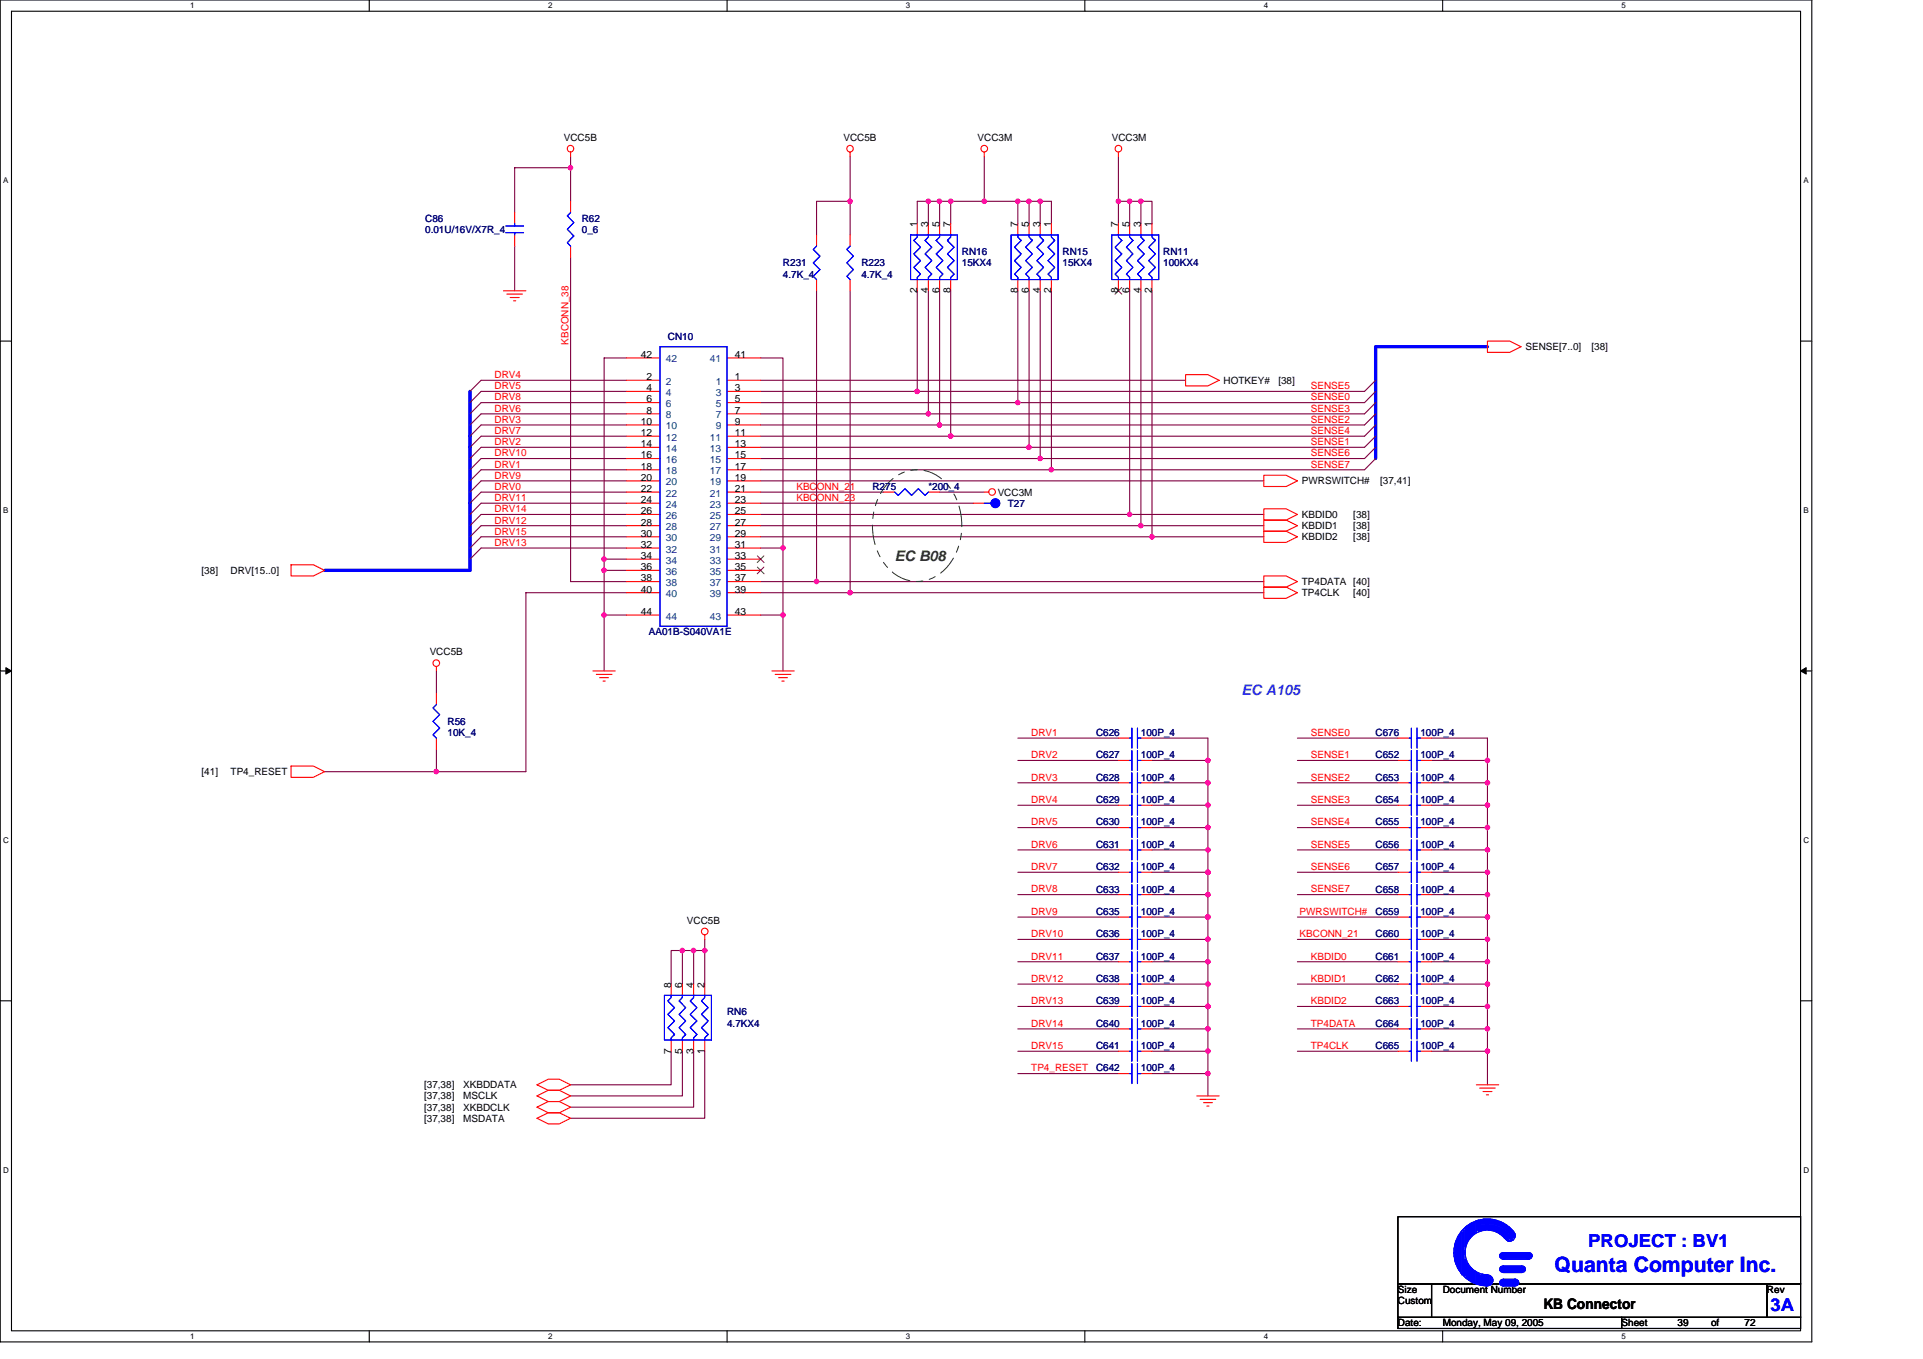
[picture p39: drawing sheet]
<svg xmlns="http://www.w3.org/2000/svg" width="297mm" height="210mm" viewBox="0 0 297 210" stroke-linecap="round" stroke-linejoin="round" font-family="sans-serif">
<defs><g id="words">
<text font-size="3.3" fill="#00f" x="240.1" y="196.5">Quanta Computer Inc.</text>
<g font-size="2.8" fill="#00f">
<text x="245.3" y="192.6">PROJECT : BV1</text>
<text x="273.5" y="202.4">3A</text>
</g>
<text font-size="2.2" fill="#008000" x="138.2" y="86.7">EC B08</text>
<text font-size="2.2" fill="#0080ff" x="191.8" y="107.4">EC A105</text>
<text font-size="2.2" x="238.4" y="202.1">KB Connector</text>
<g font-size="1.5">
<text x="87.1" y="21.8">VCC5B</text>
<text x="130.3" y="21.8">VCC5B</text>
<text x="151" y="21.8">VCC3M</text>
<text x="171.7" y="21.8">VCC3M</text>
<text x="141.7" y="35.1" transform="rotate(-90 141.7 35.1)">1</text>
<text x="143.4" y="35.1" transform="rotate(-90 143.4 35.1)">3</text>
<text x="145.1" y="35.1" transform="rotate(-90 145.1 35.1)">5</text>
<text x="146.8" y="35.1" transform="rotate(-90 146.8 35.1)">7</text>
<text x="157.2" y="35.1" transform="rotate(-90 157.2 35.1)">7</text>
<text x="158.9" y="35.1" transform="rotate(-90 158.9 35.1)">5</text>
<text x="160.7" y="35.1" transform="rotate(-90 160.7 35.1)">3</text>
<text x="162.4" y="35.1" transform="rotate(-90 162.4 35.1)">1</text>
<text x="172.7" y="35.1" transform="rotate(-90 172.7 35.1)">7</text>
<text x="174.5" y="35.1" transform="rotate(-90 174.5 35.1)">5</text>
<text x="176.2" y="35.1" transform="rotate(-90 176.2 35.1)">3</text>
<text x="177.9" y="35.1" transform="rotate(-90 177.9 35.1)">1</text>
<text x="141.7" y="45.3" transform="rotate(-90 141.7 45.3)">2</text>
<text x="143.4" y="45.3" transform="rotate(-90 143.4 45.3)">4</text>
<text x="145.1" y="45.3" transform="rotate(-90 145.1 45.3)">6</text>
<text x="146.8" y="45.3" transform="rotate(-90 146.8 45.3)">8</text>
<text x="157.2" y="45.3" transform="rotate(-90 157.2 45.3)">8</text>
<text x="158.9" y="45.3" transform="rotate(-90 158.9 45.3)">6</text>
<text x="160.7" y="45.3" transform="rotate(-90 160.7 45.3)">4</text>
<text x="162.4" y="45.3" transform="rotate(-90 162.4 45.3)">2</text>
<text x="172.7" y="45.3" transform="rotate(-90 172.7 45.3)">8</text>
<text x="174.5" y="45.3" transform="rotate(-90 174.5 45.3)">6</text>
<text x="176.2" y="45.3" transform="rotate(-90 176.2 45.3)">4</text>
<text x="177.9" y="45.3" transform="rotate(-90 177.9 45.3)">2</text>
<text x="99" y="55.3">42</text>
<text x="99.9" y="58.7">2</text>
<text x="113.5" y="55.3">41</text>
<text x="113.5" y="58.7">1</text>
<text x="189" y="59.3">HOTKEY#</text>
<text x="197.5" y="59.3">[38]</text>
<text x="235.6" y="54.1">SENSE[7..0]</text>
<text x="245.8" y="54.1">[38]</text>
<text x="99" y="65.6">10</text>
<text x="99.9" y="60.4">4</text>
<text x="99.9" y="62.2">6</text>
<text x="99.9" y="63.9">8</text>
<text x="113.5" y="60.4">3</text>
<text x="113.5" y="62.2">5</text>
<text x="113.5" y="63.9">7</text>
<text x="113.5" y="65.6">9</text>
<text x="99" y="67.4">12</text>
<text x="99" y="69.1">14</text>
<text x="99" y="70.8">16</text>
<text x="113.5" y="67.4">11</text>
<text x="113.5" y="69.1">13</text>
<text x="113.5" y="70.8">15</text>
<text x="99" y="72.5">18</text>
<text x="99" y="74.3">20</text>
<text x="99" y="76">22</text>
<text x="99" y="77.7">24</text>
<text x="113.5" y="72.5">17</text>
<text x="113.5" y="74.3">19</text>
<text x="113.5" y="76">21</text>
<text x="113.5" y="77.7">23</text>
<text x="154.1" y="76.5">VCC3M</text>
<text x="201.1" y="74.8">PWRSWITCH#</text>
<text x="213.2" y="74.8">[37,41]</text>
<text x="99" y="79.4">26</text>
<text x="99" y="81.2">28</text>
<text x="99" y="82.9">30</text>
<text x="113.5" y="79.4">25</text>
<text x="113.5" y="81.2">27</text>
<text x="113.5" y="82.9">29</text>
<text x="201.1" y="80">KBDID0</text>
<text x="201.1" y="81.7">KBDID1</text>
<text x="201.1" y="83.4">KBDID2</text>
<text x="209" y="80">[38]</text>
<text x="209" y="81.7">[38]</text>
<text x="209" y="83.4">[38]</text>
<text x="31.1" y="88.6">[38]</text>
<text x="35.6" y="88.6">DRV[15..0]</text>
<text x="99" y="84.6">32</text>
<text x="99" y="86.3">34</text>
<text x="99" y="88.1">36</text>
<text x="99" y="89.8">38</text>
<text x="113.5" y="84.6">31</text>
<text x="113.5" y="86.3">33</text>
<text x="113.5" y="88.1">35</text>
<text x="113.5" y="89.8">37</text>
<text x="99" y="91.5">40</text>
<text x="99" y="95">44</text>
<text x="113.5" y="91.5">39</text>
<text x="113.5" y="95">43</text>
<text x="201.1" y="90.4">TP4DATA [40]</text>
<text x="201.1" y="92.1">TP4CLK</text>
<text x="209" y="92.1">[40]</text>
<text x="66.4" y="101.2">VCC5B</text>
<text x="31.1" y="119.7">[41]</text>
<text x="35.6" y="119.7">TP4_RESET</text>
<text x="106.1" y="142.7">VCC5B</text>
<text x="103.6" y="152.5" transform="rotate(-90 103.6 152.5)">8</text>
<text x="105.4" y="152.5" transform="rotate(-90 105.4 152.5)">6</text>
<text x="107.1" y="152.5" transform="rotate(-90 107.1 152.5)">4</text>
<text x="108.8" y="152.5" transform="rotate(-90 108.8 152.5)">2</text>
<text x="103.6" y="162.7" transform="rotate(-90 103.6 162.7)">7</text>
<text x="105.4" y="162.7" transform="rotate(-90 105.4 162.7)">5</text>
<text x="107.1" y="162.7" transform="rotate(-90 107.1 162.7)">3</text>
<text x="108.8" y="162.7" transform="rotate(-90 108.8 162.7)">1</text>
<text x="65.5" y="169.8">[37,38]</text>
<text x="65.5" y="171.5">[37,38]</text>
<text x="65.5" y="168.1">[37,38]</text>
<text x="65.5" y="173.3">[37,38]</text>
<text x="71.6" y="169.8">MSCLK</text>
<text x="71.6" y="171.5">XKBDCLK</text>
<text x="71.6" y="168.1">XKBDDATA</text>
<text x="71.6" y="173.3">MSDATA</text>
<text x="215.9" y="199.7">Size</text>
<text x="215.9" y="201.4">Custom</text>
<text x="222.9" y="199.7">Document Number</text>
<text x="272.9" y="199.7">Rev</text>
<text x="215.9" y="204.9">Date:</text>
<text x="222.9" y="204.9">Monday, May 09, 2005</text>
<text x="250.5" y="204.9">Sheet</text>
<text x="259.1" y="204.9">39</text>
<text x="264.3" y="204.9">of</text>
<text x="269.5" y="204.9">72</text>
</g>
<g font-size="1.5" fill="#000080">
<text x="65.7" y="34.2">C86</text>
<text x="65.7" y="35.9">0.01U/16V/X7R_4</text>
<text x="89.9" y="34.2">R62</text>
<text x="89.9" y="35.9">0_6</text>
<text x="120.9" y="41.1">R231</text>
<text x="133.1" y="41.1">R223</text>
<text x="148.6" y="39.4">RN16</text>
<text x="148.6" y="41.1">15KX4</text>
<text x="164.1" y="39.4">RN15</text>
<text x="164.1" y="41.1">15KX4</text>
<text x="179.7" y="39.4">RN11</text>
<text x="179.7" y="41.1">100KX4</text>
<text x="120.9" y="42.9">4.7K_4</text>
<text x="133.1" y="42.9">4.7K_4</text>
<text x="103.2" y="52.5">CN10</text>
<text x="134.8" y="75.7">R275</text>
<text x="143.4" y="75.7">*200_4</text>
<text x="155.7" y="78.3">T27</text>
<text x="100.2" y="98.1">AA01B-S040VA1E</text>
<text x="69.1" y="112">R56</text>
<text x="69.1" y="113.7">10K_4</text>
<text x="169.3" y="113.7">C626</text>
<text x="176.2" y="113.7">100P_4</text>
<text x="212.5" y="113.7">C676</text>
<text x="219.4" y="113.7">100P_4</text>
<text x="169.3" y="117.1">C627</text>
<text x="176.2" y="117.1">100P_4</text>
<text x="212.5" y="117.1">C652</text>
<text x="219.4" y="117.1">100P_4</text>
<text x="169.3" y="120.6">C628</text>
<text x="169.3" y="124">C629</text>
<text x="176.2" y="120.6">100P_4</text>
<text x="176.2" y="124">100P_4</text>
<text x="212.5" y="120.6">C653</text>
<text x="212.5" y="124">C654</text>
<text x="219.4" y="120.6">100P_4</text>
<text x="219.4" y="124">100P_4</text>
<text x="169.3" y="127.5">C630</text>
<text x="169.3" y="130.9">C631</text>
<text x="176.2" y="127.5">100P_4</text>
<text x="176.2" y="130.9">100P_4</text>
<text x="212.5" y="127.5">C655</text>
<text x="212.5" y="130.9">C656</text>
<text x="219.4" y="127.5">100P_4</text>
<text x="219.4" y="130.9">100P_4</text>
<text x="169.3" y="137.9">C633</text>
<text x="169.3" y="134.4">C632</text>
<text x="176.2" y="137.9">100P_4</text>
<text x="176.2" y="134.4">100P_4</text>
<text x="212.5" y="137.9">C658</text>
<text x="212.5" y="134.4">C657</text>
<text x="219.4" y="137.9">100P_4</text>
<text x="219.4" y="134.4">100P_4</text>
<text x="169.3" y="141.3">C635</text>
<text x="176.2" y="141.3">100P_4</text>
<text x="212.5" y="141.3">C659</text>
<text x="219.4" y="141.3">100P_4</text>
<text x="169.3" y="144.8">C636</text>
<text x="169.3" y="148.2">C637</text>
<text x="176.2" y="144.8">100P_4</text>
<text x="176.2" y="148.2">100P_4</text>
<text x="212.5" y="144.8">C660</text>
<text x="212.5" y="148.2">C661</text>
<text x="219.4" y="144.8">100P_4</text>
<text x="219.4" y="148.2">100P_4</text>
<text x="169.3" y="151.7">C638</text>
<text x="169.3" y="155.1">C639</text>
<text x="176.2" y="151.7">100P_4</text>
<text x="176.2" y="155.1">100P_4</text>
<text x="212.5" y="155.1">C663</text>
<text x="212.5" y="151.7">C662</text>
<text x="219.4" y="155.1">100P_4</text>
<text x="219.4" y="151.7">100P_4</text>
<text x="112.3" y="156.8">RN6</text>
<text x="112.3" y="158.6">4.7KX4</text>
<text x="169.3" y="158.6">C640</text>
<text x="176.2" y="158.6">100P_4</text>
<text x="212.5" y="158.6">C664</text>
<text x="219.4" y="158.6">100P_4</text>
<text x="169.3" y="162">C641</text>
<text x="169.3" y="165.5">C642</text>
<text x="176.2" y="162">100P_4</text>
<text x="176.2" y="165.5">100P_4</text>
<text x="212.5" y="162">C665</text>
<text x="219.4" y="162">100P_4</text>
</g>
<g font-size="1.5" fill="#f00">
<text x="87.8" y="53.2" transform="rotate(-90 87.8 53.2)">KBCONN_38</text>
<text x="76.4" y="58.4">DRV4</text>
<text x="76.4" y="60.1">DRV5</text>
<text x="76.4" y="61.8">DRV8</text>
<text x="76.4" y="63.6">DRV6</text>
<text x="76.4" y="65.3">DRV3</text>
<text x="202.5" y="63.6">SENSE3</text>
<text x="202.5" y="65.3">SENSE2</text>
<text x="202.5" y="61.8">SENSE0</text>
<text x="202.5" y="60.1">SENSE5</text>
<text x="76.4" y="68.7">DRV2</text>
<text x="76.4" y="70.5">DRV10</text>
<text x="76.4" y="67">DRV7</text>
<text x="202.5" y="68.7">SENSE1</text>
<text x="202.5" y="70.5">SENSE6</text>
<text x="202.5" y="67">SENSE4</text>
<text x="76.4" y="75.7">DRV0</text>
<text x="76.4" y="77.4">DRV11</text>
<text x="76.4" y="72.2">DRV1</text>
<text x="76.4" y="73.9">DRV9</text>
<text x="123" y="75.7">KBCONN_21</text>
<text x="123" y="77.4">KBCONN_23</text>
<text x="202.5" y="72.2">SENSE7</text>
<text x="76.4" y="80.9">DRV12</text>
<text x="76.4" y="79.1">DRV14</text>
<text x="76.4" y="82.6">DRV15</text>
<text x="76.4" y="84.3">DRV13</text>
<text x="159.3" y="113.7">DRV1</text>
<text x="202.5" y="113.7">SENSE0</text>
<text x="159.3" y="117.1">DRV2</text>
<text x="202.5" y="117.1">SENSE1</text>
<text x="159.3" y="120.6">DRV3</text>
<text x="159.3" y="124">DRV4</text>
<text x="202.5" y="120.6">SENSE2</text>
<text x="202.5" y="124">SENSE3</text>
<text x="159.3" y="127.5">DRV5</text>
<text x="159.3" y="130.9">DRV6</text>
<text x="202.5" y="127.5">SENSE4</text>
<text x="202.5" y="130.9">SENSE5</text>
<text x="159.3" y="134.4">DRV7</text>
<text x="159.3" y="137.8">DRV8</text>
<text x="202.5" y="134.4">SENSE6</text>
<text x="202.5" y="137.8">SENSE7</text>
<text x="159.3" y="141.3">DRV9</text>
<text x="200.7" y="141.3">PWRSWITCH#</text>
<text x="159.3" y="144.8">DRV10</text>
<text x="159.3" y="148.2">DRV11</text>
<text x="200.7" y="144.8">KBCONN_21</text>
<text x="202.5" y="148.2">KBDID0</text>
<text x="159.3" y="151.7">DRV12</text>
<text x="159.3" y="155.1">DRV13</text>
<text x="202.5" y="151.7">KBDID1</text>
<text x="202.5" y="155.1">KBDID2</text>
<text x="159.3" y="158.6">DRV14</text>
<text x="202.5" y="158.6">TP4DATA</text>
<text x="159.3" y="162">DRV15</text>
<text x="159.3" y="165.5">TP4_RESET</text>
<text x="202.5" y="162">TP4CLK</text>
</g>
<g font-size="1.5" fill="#004080">
<text x="102.8" y="59.4">2</text>
<text x="102.8" y="56">42</text>
<text x="109.7" y="56">41</text>
<text x="110.6" y="59.4">1</text>
<text x="102.8" y="61.2">4</text>
<text x="102.8" y="62.9">6</text>
<text x="102.8" y="64.6">8</text>
<text x="110.6" y="61.2">3</text>
<text x="110.6" y="62.9">5</text>
<text x="110.6" y="64.6">7</text>
<text x="102.8" y="66.3">10</text>
<text x="102.8" y="68.1">12</text>
<text x="102.8" y="69.8">14</text>
<text x="102.8" y="71.5">16</text>
<text x="109.7" y="68.1">11</text>
<text x="109.7" y="69.8">13</text>
<text x="109.7" y="71.5">15</text>
<text x="110.6" y="66.3">9</text>
<text x="102.8" y="73.3">18</text>
<text x="102.8" y="75">20</text>
<text x="102.8" y="76.7">22</text>
<text x="109.7" y="73.3">17</text>
<text x="109.7" y="75">19</text>
<text x="109.7" y="76.7">21</text>
<text x="102.8" y="78.4">24</text>
<text x="102.8" y="80.2">26</text>
<text x="102.8" y="81.9">28</text>
<text x="102.8" y="83.6">30</text>
<text x="109.7" y="78.4">23</text>
<text x="109.7" y="80.2">25</text>
<text x="109.7" y="81.9">27</text>
<text x="109.7" y="83.6">29</text>
<text x="102.8" y="85.3">32</text>
<text x="102.8" y="87.1">34</text>
<text x="102.8" y="88.8">36</text>
<text x="109.7" y="85.3">31</text>
<text x="109.7" y="87.1">33</text>
<text x="109.7" y="88.8">35</text>
<text x="102.8" y="90.5">38</text>
<text x="102.8" y="92.2">40</text>
<text x="102.8" y="95.7">44</text>
<text x="109.7" y="90.5">37</text>
<text x="109.7" y="92.2">39</text>
<text x="109.7" y="95.7">43</text>
</g>
<g font-size="1.2">
<text x="29.4" y="1.3">1</text>
<text x="84.7" y="1.3">2</text>
<text x="139.9" y="1.3">3</text>
<text x="195.2" y="1.3">4</text>
<text x="250.5" y="1.3">5</text>
<text x=".5" y="28.3">A</text>
<text x="278.6" y="28.3">A</text>
<text x=".5" y="79.2">B</text>
<text x="278.6" y="79.2">B</text>
<text x=".5" y="130.2">C</text>
<text x="278.6" y="130.2">C</text>
<text x=".5" y="181.1">D</text>
<text x="278.6" y="181.1">D</text>
<text x="29.4" y="206.8">1</text>
<text x="84.7" y="206.8">2</text>
<text x="139.9" y="206.8">3</text>
<text x="195.2" y="206.8">4</text>
<text x="250.5" y="206.8">5</text>
</g>
</g></defs>
<path d="M0 0h279.9v207.3h-279.9zM1.8 1.7h276.3v203.8h-276.3z" fill="none" stroke="#000" stroke-width=".17"/>
<g fill="#fff">
<path d="M29.4 .2h.7v1.4h-.7z"/>
<path d="M29.4 205.7h.7v1.4h-.7z"/>
</g>
<path d="M57 0v1.7M57 205.5v1.8" fill="none" stroke="#000" stroke-width=".17"/>
<g fill="#fff">
<path d="M84.7 .2h.6v1.4h-.6z"/>
<path d="M84.7 205.7h.6v1.4h-.6z"/>
</g>
<path d="M112.3 0v1.7M112.3 205.5v1.8" fill="none" stroke="#000" stroke-width=".17"/>
<g fill="#fff">
<path d="M139.9 .2h.7v1.4h-.7z"/>
<path d="M139.9 205.7h.7v1.4h-.7z"/>
</g>
<path d="M167.6 0v1.7M167.6 205.5v1.8" fill="none" stroke="#000" stroke-width=".17"/>
<g fill="#fff">
<path d="M195.2 .2h.7v1.4h-.7z"/>
<path d="M195.2 205.7h.7v1.4h-.7z"/>
</g>
<path d="M222.8 0v1.7M222.8 205.5v1.8" fill="none" stroke="#000" stroke-width=".17"/>
<g fill="#fff">
<path d="M250.5 .2h.6v1.4h-.6z"/>
<path d="M250.5 205.7h.6v1.4h-.6z"/>
<path d="M.5 27.2h.8v1.4h-.8z"/>
<path d="M278.6 27.2h.8v1.4h-.8z"/>
<path d="M.5 78.1h.8v1.4h-.8z"/>
<path d="M278.6 78.1h.8v1.4h-.8z"/>
</g>
<path d="M0 52.7h1.8M278.1 52.7h1.8" fill="none" stroke="#000" stroke-width=".17"/>
<g fill="#fff">
<path d="M.5 129.1h.8v1.4h-.8z"/>
<path d="M278.6 129.1h.8v1.4h-.8z"/>
</g>
<path d="M0 103.6h1.8M278.1 103.6h1.8" fill="none" stroke="#000" stroke-width=".17"/>
<path d="M.9 103.1l.9 .5-.9 .5zM278.1 103.6l.9-.5v1z" fill="#000" stroke="#000" stroke-width=".15"/>
<g fill="#fff">
<path d="M.5 180h.8v1.4h-.8z"/>
<path d="M278.6 180h.8v1.4h-.8z"/>
</g>
<path d="M0 154.6h1.8M278.1 154.6h1.8M215.9 198.3h5.2v5.2h-5.2zM215.9 187.9h62.2v10.4h-62.2zM221.1 198.3h51.8v5.2h-51.8zM272.9 198.3h5.2v5.2h-5.2zM215.9 203.5h34.6v1.7h-34.6zM250.5 203.5h27.6v1.7h-27.6z" fill="none" stroke="#000" stroke-width=".17"/>
<g fill="none" stroke="#800040" stroke-width=".17">
<path d="M79.5 38v6.9M88.1 24.2v6.9M88.1 39.7v50.1h8.7M88.1 25.9h-8.6v6.9M131.3 31.1h-5.2v5.2M131.3 24.2v12.1M141.7 34.5v-3.4h20.7v3.4M143.4 31.1v3.4M145.1 31.1v3.4M146.9 31.1v3.4M152 24.2v6.9M157.2 31.1v3.4"/>
<path d="M159 31.1v3.4M160.7 31.1v3.4M172.8 31.1h3.4M172.8 24.2v10.3M174.5 31.1v3.4M176.2 31.1h1.7v3.4M176.2 31.1v3.4M96.8 55.3h-3.5v48.3M96.8 58.7h-22.5l-1.7 1.8M117.5 55.3h3.4v29.3M117.5 58.7h65.6M126.1 44.9v44.9"/>
<path d="M131.3 44.9v46.6M141.7 44.9v15.6h-24.2M143.4 44.9v19h-25.9M145.1 44.9v20.7h-27.6M146.9 44.9v22.5h-29.4M157.2 44.9v17.3M159 44.9v24.2M160.7 44.9v25.9h-43.2M162.4 44.9v27.7h-44.9M174.5 44.9v34.6h-57M176.2 44.9v36.3h-58.7M177.9 44.9v38h-60.4"/>
<path d="M212.5 58.7l-1.7 1.8h-69.1M96.8 60.5h-22.5l-1.7 1.7M96.8 62.2h-22.5l-1.7 1.7M96.8 63.9h-22.5l-1.7 1.7M96.8 69.1h-22.5l-1.7 1.7M96.8 70.8h-22.5l-1.7 1.8M96.8 65.6h-22.5l-1.7 1.8M96.8 67.4h-22.5l-1.7 1.7M96.8 76h-22.5l-1.7 1.7M96.8 79.5h-22.5l-1.7 1.7M96.8 77.7h-22.5l-1.7 1.8M96.8 72.6h-22.5l-1.7 1.7"/>
<path d="M96.8 74.3h-22.5l-1.7 1.7M117.5 76h19M117.5 77.7h32.8M117.5 74.3h77.7M145.1 76h6.9M174.5 79.5h20.7M212.5 60.5l-1.7 1.7h-93.3M212.5 62.2l-1.7 1.7h-67.4M212.5 67.4l-1.7 1.7h-93.3M212.5 69.1l-1.7 1.7h-50.1M212.5 63.9l-1.7 1.7h-65.7M212.5 65.6l-1.7 1.8h-63.9"/>
<path d="M212.5 70.8l-1.7 1.8h-48.4M93.3 86.4h3.5M93.3 88.1h3.5M93.3 95h3.5M96.8 91.5h-15.6v27.7h-13.8v-3.5M96.8 81.2h-22.5l-1.7 1.7M96.8 82.9h-22.5l-1.7 1.7M96.8 84.6h-22.5l-1.7 1.8M117.5 95h3.4v8.6M117.5 84.6h3.4v10.4M117.5 89.8h77.7M117.5 91.5h77.7"/>
<path d="M176.2 81.2h19M177.9 82.9h17.3M50.1 119.2h17.3M67.4 103.6v3.5M157.2 114h15.6M157.2 117.5h15.6M177.9 114h8.7v55.3M177.9 117.5h8.7M200.4 114h15.5M200.4 117.5h15.5M221.1 114h8.7v53.6M221.1 117.5h8.7"/>
<path d="M157.2 120.9h15.6M157.2 124.4h15.6M157.2 127.8h15.6M157.2 131.3h15.6M157.2 134.7h15.6M157.2 138.2h15.6M177.9 120.9h8.7M177.9 124.4h8.7M177.9 127.8h8.7M177.9 131.3h8.7M177.9 134.7h8.7M177.9 138.2h8.7"/>
<path d="M200.4 120.9h15.5M200.4 124.4h15.5M200.4 127.8h15.5M200.4 131.3h15.5M200.4 134.7h15.5M200.4 138.2h15.5M221.1 120.9h8.7M221.1 124.4h8.7M221.1 127.8h8.7M221.1 131.3h8.7M221.1 134.7h8.7M221.1 138.2h8.7"/>
<path d="M105.4 146.8h-1.7v5.2M105.4 146.8v5.2M105.4 146.8h3.5M107.1 146.8v5.2M108.9 145.1v6.9M157.2 141.6h15.6M157.2 145.1h15.6M157.2 148.5h15.6M157.2 152h15.6M157.2 155.4h15.6M157.2 158.9h15.6M177.9 141.6h8.7"/>
<path d="M177.9 145.1h8.7M177.9 148.5h8.7M177.9 152h8.7M177.9 155.4h8.7M177.9 158.9h8.7M200.4 141.6h15.5M200.4 145.1h15.5M200.4 148.5h15.5M200.4 152h15.5M200.4 155.4h15.5M200.4 158.9h15.5M221.1 141.6h8.7"/>
<path d="M221.1 145.1h8.7M221.1 148.5h8.7M221.1 152h8.7M221.1 155.4h8.7M221.1 158.9h8.7M103.7 162.4v5.2h-15.6M105.4 162.4v6.9h-17.3M107.1 162.4v8.6h-19M108.9 162.4v10.3h-20.8M157.2 162.4h15.6M157.2 165.8h15.6M177.9 162.4h8.7"/>
<path d="M177.9 165.8h8.7M200.4 162.4h15.5M221.1 162.4h8.7"/>
</g>
<g fill="#f0f" stroke="#f0f" stroke-width=".17">
<circle cx="93.3" cy="86.4" r=".34"/>
<circle cx="120.9" cy="84.6" r=".34"/>
<circle cx="93.3" cy="88.1" r=".33"/>
<circle cx="93.3" cy="95" r=".34"/>
<circle cx="120.9" cy="95" r=".34"/>
<circle cx="131.3" cy="31.1" r=".34"/>
<circle cx="88.1" cy="25.9" r=".34"/>
<circle cx="67.4" cy="119.2" r=".34"/>
<circle cx="126.1" cy="89.8" r=".34"/>
<circle cx="131.3" cy="91.5" r=".34"/>
<circle cx="145.1" cy="31.1" r=".34"/>
<circle cx="143.4" cy="31.1" r=".34"/>
<circle cx="152" cy="31.1" r=".34"/>
<circle cx="143.4" cy="63.9" r=".34"/>
<circle cx="145.1" cy="65.6" r=".34"/>
<circle cx="160.7" cy="70.8" r=".33"/>
<circle cx="146.9" cy="67.3" r=".34"/>
<circle cx="162.4" cy="72.5" r=".34"/>
<circle cx="141.7" cy="60.4" r=".34"/>
<circle cx="160.7" cy="31.1" r=".34"/>
<circle cx="172.8" cy="31.1" r=".34"/>
<circle cx="174.5" cy="31.1" r=".34"/>
<circle cx="176.2" cy="31.1" r=".34"/>
<circle cx="177.9" cy="82.9" r=".34"/>
<circle cx="176.2" cy="81.2" r=".34"/>
<circle cx="174.5" cy="79.4" r=".33"/>
<circle cx="105.4" cy="146.8" r=".34"/>
<circle cx="107.1" cy="146.8" r=".34"/>
<circle cx="108.9" cy="146.8" r=".34"/>
<circle cx="146.9" cy="31.1" r=".34"/>
<circle cx="158.9" cy="31.1" r=".34"/>
<circle cx="157.2" cy="31.1" r=".34"/>
<circle cx="157.2" cy="62.2" r=".33"/>
<circle cx="158.9" cy="69.1" r=".34"/>
<circle cx="186.6" cy="127.8" r=".34"/>
<circle cx="186.6" cy="131.3" r=".33"/>
<circle cx="186.6" cy="134.7" r=".34"/>
<circle cx="186.6" cy="138.2" r=".34"/>
<circle cx="186.6" cy="141.6" r=".34"/>
<circle cx="186.6" cy="148.5" r=".33"/>
<circle cx="186.6" cy="152" r=".34"/>
<circle cx="186.6" cy="155.4" r=".34"/>
<circle cx="186.6" cy="162.3" r=".34"/>
<circle cx="186.6" cy="165.8" r=".33"/>
<circle cx="186.6" cy="124.4" r=".34"/>
<circle cx="186.6" cy="145.1" r=".34"/>
<circle cx="186.6" cy="117.5" r=".34"/>
<circle cx="229.8" cy="141.6" r=".34"/>
<circle cx="229.8" cy="120.9" r=".34"/>
<circle cx="229.8" cy="155.4" r=".34"/>
<circle cx="229.8" cy="124.4" r=".34"/>
<circle cx="229.8" cy="134.7" r=".34"/>
<circle cx="229.8" cy="138.2" r=".34"/>
<circle cx="229.8" cy="152" r=".34"/>
<circle cx="229.8" cy="148.5" r=".33"/>
<circle cx="229.8" cy="117.5" r=".34"/>
<circle cx="229.8" cy="131.3" r=".33"/>
<circle cx="229.8" cy="145.1" r=".34"/>
<circle cx="229.8" cy="127.8" r=".34"/>
<circle cx="229.8" cy="162.3" r=".34"/>
<circle cx="186.6" cy="158.9" r=".34"/>
<circle cx="186.6" cy="120.9" r=".34"/>
<circle cx="229.8" cy="158.9" r=".34"/>
</g>
<path d="M229.8 53.6h-17.3v17.2M72.6 60.5v27.6h-22.5" fill="none" stroke="#00f" stroke-width=".51"/>
<g fill="none" stroke="#f00" stroke-width=".17">
<path d="M79.5 32.8v1.7M79.5 36.3v1.7M88.1 23.5v.7M88.1 31.1v1.7M88.1 38v1.7M126.1 36.3v1.7M131.3 23.5v.7M131.3 36.3v1.7M141.7 34.5v1.8M143.4 34.5v1.8M145.1 34.5v1.8M146.9 34.5v1.8"/>
<path d="M152 23.5v.7M157.2 34.5v1.8M159 34.5v1.8M160.7 34.5v1.8M162.4 34.5v1.8M172.8 23.5v.7M172.8 34.5v1.8M174.5 34.5v1.8M176.2 34.5v1.8M177.9 34.5v1.8M77.8 44.9h3.4M78.3 45.4h2.4"/>
<path d="M78.8 46h1.4M79.3 46.5h.4M96.8 58.7h5.2M96.8 55.3h5.2M112.3 58.7h5.2M112.3 55.3h5.2M126.1 43.2v1.7M131.3 43.2v1.7M141.7 43.2v1.7M143.4 43.2v1.7M145.1 43.2v1.7M146.9 43.2v1.7"/>
<path d="M157.2 43.2v1.7M159 43.2v1.7M160.7 43.2v1.7M162.4 43.2v1.7M172.8 43.2v1.7M174.5 43.2v1.7M176.2 43.2v1.7M177.9 43.2v1.7M183.1 57.9h3.5l1.7 .8-1.7 .9h-3.5zM229.8 52.7h3.4l1.7 .9-1.7 .8h-3.4zM96.8 76h5.2M96.8 77.7h5.2"/>
<path d="M96.8 60.5h5.2M96.8 62.2h5.2M96.8 63.9h5.2M96.8 65.6h5.2M96.8 67.4h5.2M96.8 69.1h5.2M96.8 70.8h5.2M96.8 72.6h5.2M96.8 74.3h5.2M96.8 79.5h5.2M112.3 76h5.2M112.3 77.7h5.2"/>
<path d="M112.3 60.5h5.2M112.3 62.2h5.2M112.3 63.9h5.2M112.3 65.6h5.2M112.3 67.4h5.2M112.3 69.1h5.2M112.3 70.8h5.2M112.3 72.6h5.2M112.3 74.3h5.2M112.3 79.5h5.2M136.5 76h1.7M143.4 76h1.7"/>
<path d="M150.3 77.7h1.7M152 76h.7M195.2 73.4h3.5l1.7 .9-1.7 .8h-3.5zM195.2 78.6h3.5l1.7 .9-1.7 .8h-3.5zM45 87.2h3.4l1.7 .9-1.7 .9h-3.4zM96.8 81.2h5.2M96.8 82.9h5.2M96.8 84.6h5.2M96.8 86.4h5.2M96.8 88.1h5.2M96.8 89.8h5.2M96.8 91.5h5.2"/>
<path d="M96.8 95h5.2M112.3 81.2h5.2M112.3 82.9h5.2M112.3 84.6h5.2M112.3 86.4h5.2M112.3 88.1h5.2M112.3 89.8h5.2M112.3 91.5h5.2M112.3 95h5.2M195.2 80.3h3.5l1.7 .9-1.7 .8h-3.5zM195.2 82h3.5l1.7 .9-1.7 .9h-3.5zM195.2 89h3.5l1.7 .8-1.7 .9h-3.5z"/>
<path d="M195.2 90.7h3.5l1.7 .8-1.7 .9h-3.5zM45 118.3h3.4l1.7 .9-1.7 .9h-3.4zM67.4 103v.6M67.4 107.1v1.7M67.4 114v1.7M91.6 103.6h3.4M92.1 104.2h2.4M92.6 104.7h1.4M93.2 105.2h.3M119.2 103.6h3.5M119.7 104.2h2.5M120.3 104.7h1.3"/>
<path d="M120.8 105.2h.3M172.8 117.5h1.7M172.8 114h1.7M176.2 117.5h1.7M176.2 114h1.7M215.9 117.5h1.8M215.9 114h1.8M219.4 117.5h1.7M219.4 114h1.7M172.8 138.2h1.7M172.8 120.9h1.7M172.8 134.7h1.7"/>
<path d="M172.8 127.8h1.7M172.8 131.3h1.7M172.8 124.4h1.7M176.2 138.2h1.7M176.2 120.9h1.7M176.2 134.7h1.7M176.2 127.8h1.7M176.2 131.3h1.7M176.2 124.4h1.7M215.9 138.2h1.8M215.9 120.9h1.8M215.9 134.7h1.8"/>
<path d="M215.9 127.8h1.8M215.9 131.3h1.8M215.9 124.4h1.8M219.4 138.2h1.7M219.4 120.9h1.7M219.4 134.7h1.7M219.4 127.8h1.7M219.4 131.3h1.7M219.4 124.4h1.7M103.7 152v1.7M105.4 152v1.7M107.1 152v1.7"/>
<path d="M108.9 144.4v.7M108.9 152v1.7M172.8 145.1h1.7M172.8 158.9h1.7M172.8 141.6h1.7M172.8 155.4h1.7M172.8 148.5h1.7M172.8 152h1.7M176.2 145.1h1.7M176.2 158.9h1.7M176.2 141.6h1.7M176.2 155.4h1.7"/>
<path d="M176.2 148.5h1.7M176.2 152h1.7M215.9 145.1h1.8M215.9 158.9h1.8M215.9 141.6h1.8M215.9 155.4h1.8M215.9 148.5h1.8M215.9 152h1.8M219.4 145.1h1.7M219.4 158.9h1.7M219.4 141.6h1.7M219.4 155.4h1.7"/>
<path d="M219.4 148.5h1.7M219.4 152h1.7M82.9 169.3l1.8-.9h1.7l1.7 .9-1.7 .8h-1.7zM82.9 171l1.8-.9h1.7l1.7 .9-1.7 .9h-1.7zM82.9 167.6l1.8-.9h1.7l1.7 .9-1.7 .8h-1.7zM82.9 172.7l1.8-.8h1.7l1.7 .8-1.7 .9h-1.7zM103.7 160.6v1.8M105.4 160.6v1.8M107.1 160.6v1.8M108.9 160.6v1.8M172.8 162.4h1.7M172.8 165.8h1.7"/>
<path d="M176.2 162.4h1.7M176.2 165.8h1.7M184.9 169.3h3.4M185.4 169.8h2.4M185.9 170.3h1.4M186.4 170.8h.3M215.9 162.4h1.8M219.4 162.4h1.7M228 167.6h3.5M228.6 168.1h2.4M229.1 168.6h1.4M229.6 169.1h.3"/>
<circle cx="88.1" cy="23" r=".51"/>
<circle cx="131.3" cy="23" r=".51"/>
<circle cx="152" cy="23" r=".51"/>
<circle cx="172.8" cy="23" r=".51"/>
<circle cx="153.2" cy="76" r=".51"/>
<circle cx="67.4" cy="102.4" r=".51"/>
<circle cx="108.9" cy="143.9" r=".51"/>
</g>
<path d="M137.4 74.4a5.9 5.9 0 0 1 9.1 .7 10.1 10.1 0 0 1-.6 12.9 5.9 5.9 0 0 1-9.1-.7 10.1 10.1 0 0 1 .6-12.9z" fill="none" stroke="#008000" stroke-width=".15" stroke-dasharray="3 1 1 1 1 1"/>
<g fill="none" stroke="#00f" stroke-width=".17">
<path d="M78.1 35.9h2.8M78.1 34.9h2.8M79.5 34.5v.4M79.5 35.9v.4M88.1 32.8l-.5 .5 1 1.1-1 1 1 1-1 1.1 .5 .5M126.1 38l-.5 .5 1.1 1.1-1.1 1 1.1 1-1.1 1.1 .5 .5M131.3 38l-.5 .5 1 1.1-1 1 1 1-1 1.1 .5 .5M140.6 36.3h7.3v6.9h-7.3zM141.3 37l-.1 .1M141.7 36.3v.3l-.5 .5 1 1.1-1 1 1 1.1-1 1 1 1-.5 .5v.4M143.1 37l-.2 .1M143.4 36.3v.3l-.5 .5 1 1.1-1 1 1 1.1-1 1 1 1-.5 .5v.4"/>
<path d="M144.8 37l-.2 .1M145.1 36.3v.3l-.5 .5 1 1.1-1 1 1 1.1-1 1 1 1-.5 .5v.4M146.5 37l-.2 .1M146.9 36.3v.3l-.6 .5 1.1 1.1-1.1 1 1.1 1.1-1.1 1 1.1 1-.5 .5v.4M156.2 36.3h7.2v6.9h-7.2zM157.2 36.3v.3l.5 .5-1 1.1 1 1-1 1.1 1 1-1 1 .5 .5v.4M157.6 37l.1 .1M159 36.3v.3l.5 .5-1.1 1.1 1.1 1-1.1 1.1 1.1 1-1.1 1 .6 .5v.4M159.3 37l.2 .1M160.7 36.3v.3l.5 .5-1 1.1 1 1-1 1.1 1 1-1 1 .5 .5v.4M161 37l.2 .1M162.4 36.3v.3l.5 .5-1 1.1 1 1-1 1.1 1 1-1 1 .5 .5v.4"/>
<path d="M162.7 37l.2 .1M171.7 36.3h7.3v6.9h-7.3zM172.8 36.3v.3l.5 .5-1 1.1 1 1-1 1.1 1 1-1 1 .5 .5v.4M173.1 37l.2 .1M174.5 36.3v.3l.5 .5-1 1.1 1 1-1 1.1 1 1-1 1 .5 .5v.4M174.8 37l.2 .1M176.2 36.3v.3l.5 .5-1 1.1 1 1-1 1.1 1 1-1 1 .5 .5v.4M176.6 37l.1 .1M177.9 36.3v.3l.6 .5-1.1 1.1 1.1 1-1.1 1.1 1.1 1-1.1 1 .5 .5v.4M178.3 37l.2 .1M102 53.6h10.3v43.1h-10.3zM138.2 76l.5 .5 1.1-1 1 1 1.1-1 1 1 .5-.5"/>
<path d="M152 77.7h1.1M67.4 108.8l-.5 .5 1 1.1-1 1 1 1.1-1 1 .5 .5M174.5 117.5h.3M174.5 114h.3M174.8 112.5v3M174.8 115.9v3.1M174.8 119.4v3.1M175.7 112.5v3M175.7 115.9v3.1M175.7 119.4v3.1M175.7 117.5h.5M175.7 114h.5"/>
<path d="M217.7 117.5h.3M217.7 114h.3M218 112.5v3M218 115.9v3.1M218 119.4v3.1M218.9 112.5v3M218.9 115.9v3.1M218.9 119.4v3.1M218.9 117.5h.5M218.9 114h.5M174.5 138.2h.3M174.5 120.9h.3"/>
<path d="M174.5 134.7h.3M174.5 127.8h.3M174.5 131.3h.3M174.5 124.4h.3M174.8 122.8v3.1M174.8 126.3v3.1M174.8 129.7v3.1M174.8 133.2v3.1M174.8 136.6v3.1M175.7 122.8v3.1M175.7 126.3v3.1M175.7 129.7v3.1"/>
<path d="M175.7 133.2v3.1M175.7 136.6v3.1M175.7 138.2h.5M175.7 120.9h.5M175.7 134.7h.5M175.7 127.8h.5M175.7 131.3h.5M175.7 124.4h.5M217.7 138.2h.3M217.7 120.9h.3M217.7 134.7h.3M217.7 127.8h.3"/>
<path d="M217.7 131.3h.3M217.7 124.4h.3M218 122.8v3.1M218 126.3v3.1M218 129.7v3.1M218 133.2v3.1M218 136.6v3.1M218.9 122.8v3.1M218.9 126.3v3.1M218.9 129.7v3.1M218.9 133.2v3.1M218.9 136.6v3.1"/>
<path d="M218.9 138.2h.5M218.9 120.9h.5M218.9 134.7h.5M218.9 127.8h.5M218.9 131.3h.5M218.9 124.4h.5M102.6 153.7h7.3v6.9h-7.3zM103.7 153.7v.4l-.5 .5 1 1-1 1.1 1 1-1 1 1 1.1-.5 .5v.3M104.2 159.8l-.2 .2M105.4 153.7v.4l-.5 .5 1 1-1 1.1 1 1-1 1 1 1.1-.5 .5v.3M105.9 159.8l-.2 .2M107.1 153.7v.4l-.5 .5 1.1 1-1.1 1.1 1.1 1-1.1 1 1.1 1.1-.6 .5v.3"/>
<path d="M107.7 159.8l-.2 .2M108.9 153.7v.4l-.6 .5 1.1 1-1.1 1.1 1.1 1-1.1 1 1.1 1.1-.5 .5v.3M109.4 159.8l-.2 .2M174.5 145.1h.3M174.5 158.9h.3M174.5 141.6h.3M174.5 155.4h.3M174.5 148.5h.3M174.5 152h.3M174.8 140.1v3.1M174.8 143.5v3.1M174.8 147v3.1"/>
<path d="M174.8 150.5v3.1M174.8 153.9v3.1M174.8 157.4v3.1M175.7 145.1h.5M175.7 158.9h.5M175.7 140.1v3.1M175.7 143.5v3.1M175.7 147v3.1M175.7 150.5v3.1M175.7 153.9v3.1M175.7 157.4v3.1M175.7 141.6h.5"/>
<path d="M175.7 155.4h.5M175.7 148.5h.5M175.7 152h.5M217.7 145.1h.3M217.7 158.9h.3M217.7 141.6h.3M217.7 155.4h.3M217.7 148.5h.3M217.7 152h.3M218 140.1v3.1M218 143.5v3.1M218 147v3.1"/>
<path d="M218 150.5v3.1M218 153.9v3.1M218 157.4v3.1M218.9 145.1h.5M218.9 140.1v3.1M218.9 143.5v3.1M218.9 147v3.1M218.9 150.5v3.1M218.9 153.9v3.1M218.9 157.4v3.1M218.9 158.9h.5M218.9 141.6h.5"/>
<path d="M218.9 155.4h.5M218.9 148.5h.5M218.9 152h.5M174.5 162.4h.3M174.5 165.8h.3M174.8 160.8v3.1M174.8 164.3v3.1M175.7 162.4h.5M175.7 160.8v3.1M175.7 164.3v3.1M175.7 165.8h.5M217.7 162.4h.3"/>
<path d="M218 160.8v3.1M218.9 160.8v3.1M218.9 162.4h.5M224.8 192.2v2.5l.1 .5v-3.5l.2-.3v4.3l.2 .2v-4.9l.1-.3v5.5l.2 .2v-5.9l.2-.1v6.5M226 196.9v-6.7l.1-.2v7.1h.2v-2.6l.2 .3v2.5l.1 .1v-2.2l.2 .3v2.1l.2 .2v-2.1l.2 .2v2.1h.1v-2l.2 .2v1.9h.2v-1.7l.2 .2v1.5l.1 .2v-1.7l.2 .1v1.6h.2v-1.4M226.3 189.7v2.9l.2-.5v-2.4l.1-.2v2.2l.2-.1v-2.3l.2-.2v2.1l.2-.2v-2h.1v1.9l.2-.2v-1.7l.2-.2v1.7l.2-.1v-1.6l.1-.2v1.8M228.2 188.6l.2-.2v1.8l-.2-.2zM228.4 196.7v.2h.2v1.4h.1v-1.4h.2v1.6h-.3l.5-1.6v1.6l.2-.2v-1.4l.1 .4v1.2h.2v-1.4h.2v1.4h.1v-1.4h.2v1.4l.2-.2v-1l.2 .1v.7M228.4 189.7l1.3-.2a4 4 0 0 1 3.4 1.9M228.4 189.5a4.2 4.2 0 0 1 5 2.1M228.4 189.4a4.3 4.3 0 0 1 5.2 2.2M228.4 189.2a4.5 4.5 0 0 1 5.3 2"/>
<path d="M228.4 189l1.3-.2a4.6 4.6 0 0 1 4.1 2.4M228.4 190.1l1.3-.3a3.6 3.6 0 0 1 3.3 1.9M228.4 189.9l1.3-.2a3.8 3.8 0 0 1 3.4 2M228.5 188.8l1.2-.2a4.8 4.8 0 0 1 4.3 2.5M228.5 188.6l1.2-.2a5 5 0 0 1 4.3 2.5M228.6 188.6v1.4M231.8 193.6h4.7v.2h-4.8v.2h5l-.2 .1h-4.7l.2 .2h4.5M231.8 195.7h3.7v.2h-3.7l-.1 .1h3.9l-.1 .2h-3.8l.3 .2h3.3M231.8 197.8h2.6v.2h-2.7v.1h2.9l-.2 .2h-2.7l.3 .2h2.4M232.2 197.6h1.9M232.2 198.6h1.9M232.2 196.6h2.9"/>
<path d="M232.2 195.5h2.9M232.2 194.5h4M232.2 193.5h4M232.4 191.3a3.4 3.4 0 0 0-3.8-1.1 3.4 3.4 0 0 0-2.3 3.3v-.1a3.4 3.4 0 0 0 3.4 3.5M233.8 190.2a5.2 5.2 0 0 0-5.8-1.6 5.2 5.2 0 0 0-3.4 4.9v-.1a5.2 5.2 0 0 0 5.1 5.2"/>
<circle cx="229.8" cy="197.8" r=".85"/>
<circle cx="232.2" cy="198.1" r=".51"/>
<circle cx="232.2" cy="194" r=".51"/>
<circle cx="232.2" cy="196" r=".51"/>
<circle cx="233.2" cy="190.8" r=".85"/>
<circle cx="234.1" cy="198.1" r=".51"/>
<circle cx="235.1" cy="196" r=".51"/>
<circle cx="236.2" cy="194" r=".51"/>
</g>
<circle cx="153.8" cy="77.7" r=".68" fill="#00f" stroke="#00f" stroke-width=".17"/>
<path d="M172.3 44.4l1 1M173.3 44.4l-1.1 1M117 85.9l1 1M117 87.6l1 1M118 85.9l-1 1M118 87.6l-1 1" fill="none" stroke="#804000" stroke-width=".15"/>
<use href="#words"/>
</svg>
